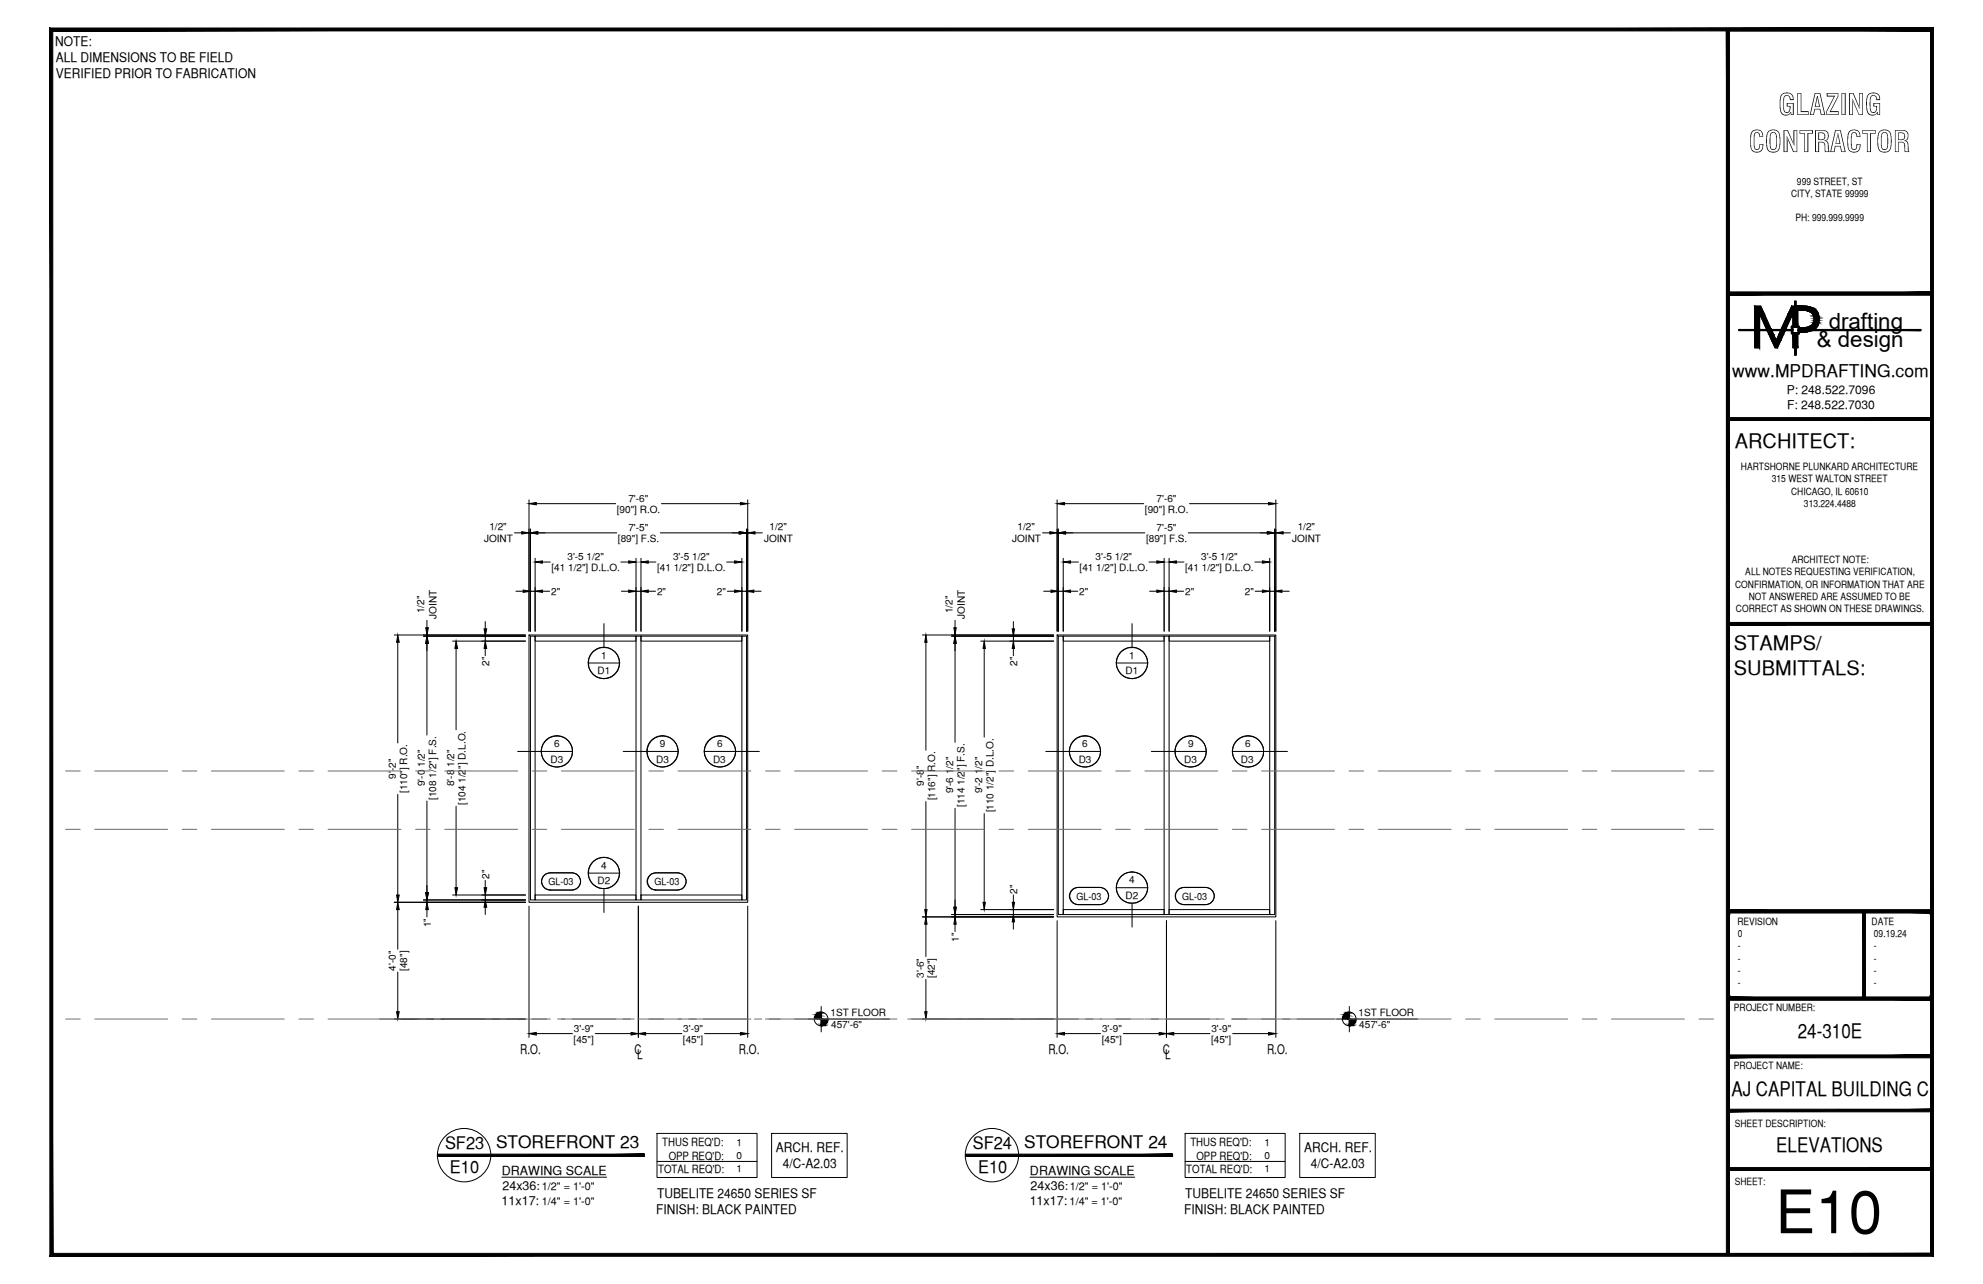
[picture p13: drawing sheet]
<svg xmlns="http://www.w3.org/2000/svg" width="432mm" height="279mm" viewBox="0 0 432 279" stroke-linecap="round" stroke-linejoin="round" font-family="sans-serif">
<defs><g id="words">
<text font-size="13.1" x="386.6" y="268.4">E10</text>
<g font-size="6.3">
<text x="387.2" y="25">GLAZING</text>
<text x="380.8" y="33.1">CONTRACTOR</text>
</g>
<g font-size="4.9">
<text x="398.2" y="71.5">drafting</text>
<text x="395.6" y="75.5">&amp; design</text>
</g>
<g font-size="4.4">
<text x="377.8" y="97.5">ARCHITECT:</text>
<text x="377.6" y="141.5">STAMPS/</text>
<text x="377.6" y="146.9">SUBMITTALS:</text>
<text x="391.5" y="225.8">24-310E</text>
<text x="377" y="238.5">AJ CAPITAL BUILDING C</text>
<text x="386.8" y="250.7">ELEVATIONS</text>
</g>
<g font-size="3.8">
<text x="377.2" y="82">www.MPDRAFTING.com</text>
<text x="96.9" y="250">SF23 STOREFRONT 23</text>
<text x="211.8" y="250">SF24 STOREFRONT 24</text>
<text x="98" y="255.3">E10</text>
<text x="213" y="255.3">E10</text>
</g>
<g font-size="2.9">
<text x="12" y="9.9">NOTE:</text>
<text x="12.1" y="17.1">VERIFIED PRIOR TO FABRICATION</text>
<text x="12.2" y="13.5">ALL DIMENSIONS TO BE FIELD</text>
<text x="113.3" y="229.4">R.O.</text>
<text x="138.2" y="229.4">C</text>
<text x="138.7" y="230.4">L</text>
<text x="160.9" y="229.4">R.O.</text>
<text x="228.3" y="229.4">R.O.</text>
<text x="253.2" y="229.4">C</text>
<text x="253.7" y="230.4">L</text>
<text x="275.9" y="229.4">R.O.</text>
<text x="169" y="250.6">ARCH. REF.</text>
<text x="284" y="250.6">ARCH. REF.</text>
<text x="170.4" y="254.1">4/C-A2.03</text>
<text x="285.4" y="254.1">4/C-A2.03</text>
<text x="143.1" y="260.7">TUBELITE 24650 SERIES SF</text>
<text x="258.1" y="260.7">TUBELITE 24650 SERIES SF</text>
<text x="142.9" y="264.2">FINISH: BLACK PAINTED</text>
<text x="257.9" y="264.2">FINISH: BLACK PAINTED</text>
</g>
<g font-size="2.7">
<text x="109.3" y="255.6">DRAWING SCALE</text>
<text x="224.3" y="255.6">DRAWING SCALE</text>
<text x="109.2" y="262.2">11x17:</text>
<text x="109.4" y="258.9">24x36:</text>
<text x="224.2" y="262.2">11x17:</text>
<text x="224.4" y="258.9">24x36:</text>
</g>
<g font-size="2.6">
<text x="389.1" y="85.8">P: 248.522.7096</text>
<text x="389.1" y="89">F: 248.522.7030</text>
</g>
<g font-size="2.5">
<text x="144.2" y="249.4">THUS REQ'D:</text>
<text x="259.2" y="249.4">THUS REQ'D:</text>
<text x="143.3" y="255.2">TOTAL REQ'D:</text>
<text x="145.6" y="252.3">OPP REQ'D:</text>
<text x="258.3" y="255.2">TOTAL REQ'D:</text>
<text x="260.5" y="252.3">OPP REQ'D:</text>
</g>
<g font-size="2.4">
<text x="118" y="259">1/2&quot; = 1'-0&quot;</text>
<text x="118" y="262.2">1/4&quot; = 1'-0&quot;</text>
<text x="232.9" y="262.2">1/4&quot; = 1'-0&quot;</text>
<text x="233" y="259">1/2&quot; = 1'-0&quot;</text>
</g>
<g font-size="2.2">
<text x="391.3" y="40.2">999 STREET, ST</text>
<text x="390" y="42.9">CITY, STATE 99999</text>
<text x="391" y="48.2">PH: 999.999.9999</text>
<text x="379.1" y="102.3">HARTSHORNE PLUNKARD ARCHITECTURE</text>
<text x="385.8" y="105">315 WEST WALTON STREET</text>
<text x="390" y="107.6">CHICAGO, IL 60610</text>
<text x="134.3" y="111.6">[90&quot;] R.O.</text>
<text x="136.8" y="109.2">7'-6&quot;</text>
<text x="249.3" y="111.6">[90&quot;] R.O.</text>
<text x="251.8" y="109.2">7'-6&quot;</text>
<text x="392.8" y="110.3">313.224.4488</text>
<text x="105.4" y="118">JOINT</text>
<text x="106.6" y="115.4">1/2&quot;</text>
<text x="134.6" y="117.9">[89&quot;] F.S.</text>
<text x="136.8" y="115.5">7'-5&quot;</text>
<text x="166.4" y="118">JOINT</text>
<text x="167.6" y="115.4">1/2&quot;</text>
<text x="220.4" y="118">JOINT</text>
<text x="221.6" y="115.4">1/2&quot;</text>
<text x="249.6" y="117.9">[89&quot;] F.S.</text>
<text x="251.8" y="115.5">7'-5&quot;</text>
<text x="281.4" y="118">JOINT</text>
<text x="282.6" y="115.4">1/2&quot;</text>
<text x="120.1" y="124.3">[41 1/2&quot;] D.L.O.</text>
<text x="123.6" y="121.9">3'-5 1/2&quot;</text>
<text x="143.1" y="124.3">[41 1/2&quot;] D.L.O.</text>
<text x="146.6" y="121.9">3'-5 1/2&quot;</text>
<text x="235.1" y="124.3">[41 1/2&quot;] D.L.O.</text>
<text x="238.6" y="121.9">3'-5 1/2&quot;</text>
<text x="258.1" y="124.3">[41 1/2&quot;] D.L.O.</text>
<text x="261.6" y="121.9">3'-5 1/2&quot;</text>
<text x="380" y="125.2">ALL NOTES REQUESTING VERIFICATION,</text>
<text x="390.1" y="122.6">ARCHITECT NOTE:</text>
<text x="120" y="129.4">2&quot;</text>
<text x="143.1" y="129.4">2&quot;</text>
<text x="156.1" y="129.4">2&quot;</text>
<text x="235" y="129.4">2&quot;</text>
<text x="258.1" y="129.4">2&quot;</text>
<text x="271.1" y="129.4">2&quot;</text>
<text x="377.8" y="127.9">CONFIRMATION, OR INFORMATION THAT ARE</text>
<text x="380.8" y="130.6">NOT ANSWERED ARE ASSUMED TO BE</text>
<text x="92.4" y="133.4" transform="rotate(-90 92.4 133.4)">1/2&quot;</text>
<text x="95.1" y="134.6" transform="rotate(-90 95.1 134.6)">JOINT</text>
<text x="207.4" y="133.4" transform="rotate(-90 207.4 133.4)">1/2&quot;</text>
<text x="210.1" y="134.6" transform="rotate(-90 210.1 134.6)">JOINT</text>
<text x="378" y="133.2">CORRECT AS SHOWN ON THESE DRAWINGS.</text>
<text x="130.9" y="143.3">1</text>
<text x="245.9" y="143.3">1</text>
<text x="106.5" y="144.9" transform="rotate(-90 106.5 144.9)">2&quot;</text>
<text x="130.1" y="146.6">D1</text>
<text x="221.5" y="144.9" transform="rotate(-90 221.5 144.9)">2&quot;</text>
<text x="245.1" y="146.6">D1</text>
<text x="119.9" y="165.9">D3</text>
<text x="120.6" y="162.6">6</text>
<text x="142.9" y="165.9">D3</text>
<text x="143.7" y="162.6">9</text>
<text x="155.3" y="165.9">D3</text>
<text x="156.1" y="162.6">6</text>
<text x="234.9" y="165.9">D3</text>
<text x="235.6" y="162.6">6</text>
<text x="257.9" y="165.9">D3</text>
<text x="258.7" y="162.6">9</text>
<text x="270.2" y="165.9">D3</text>
<text x="271.1" y="162.6">6</text>
<text x="86.2" y="169.4" transform="rotate(-90 86.2 169.4)">9'-2&quot;</text>
<text x="88.6" y="172.6" transform="rotate(-90 88.6 172.6)">[110&quot;] R.O.</text>
<text x="92.5" y="171.1" transform="rotate(-90 92.5 171.1)">9'-0 1/2&quot;</text>
<text x="98.9" y="171.1" transform="rotate(-90 98.9 171.1)">8'-8 1/2&quot;</text>
<text x="201.2" y="171" transform="rotate(-90 201.2 171)">9'-8&quot;</text>
<text x="207.5" y="172.7" transform="rotate(-90 207.5 172.7)">9'-6 1/2&quot;</text>
<text x="213.9" y="172.7" transform="rotate(-90 213.9 172.7)">9'-2 1/2&quot;</text>
<text x="95" y="174.1" transform="rotate(-90 95 174.1)">[108 1/2&quot;] F.S.</text>
<text x="101.3" y="175.2" transform="rotate(-90 101.3 175.2)">[104 1/2&quot;] D.L.O.</text>
<text x="203.6" y="174.2" transform="rotate(-90 203.6 174.2)">[116&quot;] R.O.</text>
<text x="210" y="175.6" transform="rotate(-90 210 175.6)">[114 1/2&quot;] F.S.</text>
<text x="216.3" y="176.8" transform="rotate(-90 216.3 176.8)">[110 1/2&quot;] D.L.O.</text>
<text x="106.5" y="191.3" transform="rotate(-90 106.5 191.3)">2&quot;</text>
<text x="130.9" y="189">4</text>
<text x="119.4" y="192.6">GL-03</text>
<text x="130.1" y="192.3">D2</text>
<text x="142.5" y="192.6">GL-03</text>
<text x="221.5" y="194.4" transform="rotate(-90 221.5 194.4)">2&quot;</text>
<text x="234.4" y="195.8">GL-03</text>
<text x="245.1" y="195.5">D2</text>
<text x="245.9" y="192.2">4</text>
<text x="257.4" y="195.8">GL-03</text>
<text x="93.8" y="201.8" transform="rotate(-90 93.8 201.8)">1&quot;</text>
<text x="378.3" y="201.3">REVISION</text>
<text x="378.4" y="204">0</text>
<text x="407.5" y="201.3">DATE</text>
<text x="408" y="204">09.19.24</text>
<text x="208.8" y="205" transform="rotate(-90 208.8 205)">1&quot;</text>
<text x="378.4" y="206.6">-</text>
<text x="378.4" y="209.2">-</text>
<text x="408" y="206.6">-</text>
<text x="408" y="209.2">-</text>
<text x="86.2" y="211.2" transform="rotate(-90 86.2 211.2)">4'-0&quot;</text>
<text x="88.6" y="211.3" transform="rotate(-90 88.6 211.3)">[48&quot;]</text>
<text x="201.2" y="212.8" transform="rotate(-90 201.2 212.8)">3'-6&quot;</text>
<text x="203.6" y="212.9" transform="rotate(-90 203.6 212.9)">[42&quot;]</text>
<text x="378.4" y="211.9">-</text>
<text x="378.4" y="214.5">-</text>
<text x="408" y="211.9">-</text>
<text x="408" y="214.5">-</text>
<text x="180.8" y="221">1ST FLOOR</text>
<text x="295.8" y="221">1ST FLOOR</text>
<text x="377.6" y="219.9">PROJECT NUMBER:</text>
<text x="124.9" y="226.9">[45&quot;]</text>
<text x="125" y="224.5">3'-9&quot;</text>
<text x="148.7" y="226.9">[45&quot;]</text>
<text x="148.8" y="224.5">3'-9&quot;</text>
<text x="181" y="223.7">457'-6&quot;</text>
<text x="239.9" y="226.9">[45&quot;]</text>
<text x="240" y="224.5">3'-9&quot;</text>
<text x="263.7" y="226.9">[45&quot;]</text>
<text x="263.8" y="224.5">3'-9&quot;</text>
<text x="296" y="223.7">457'-6&quot;</text>
<text x="377.6" y="232.5">PROJECT NAME:</text>
<text x="377.8" y="245.2">SHEET DESCRIPTION:</text>
<text x="160.3" y="249.3">1</text>
<text x="275.3" y="249.3">1</text>
<text x="160.3" y="252.2">0</text>
<text x="160.3" y="255">1</text>
<text x="275.3" y="252.2">0</text>
<text x="275.3" y="255">1</text>
<text x="377.8" y="257.9">SHEET:</text>
</g>
</g></defs>
<!-- layer: COMPONENTS -->
<g fill="none" stroke="#000" stroke-width=".22">
<path d="M115.5 138.4h1v57.4h-1zM116.5 138.4h22v1.1h-22zM138.5 138.4h1.1v57.4h-1.1zM139.6 138.4h21.9v1.1h-21.9zM161.5 138.4h1.1v57.4h-1.1zM230.4 138.4h1.1v60.6h-1.1zM231.5 138.4h22v1.1h-22zM253.5 138.4h1.1v60.6h-1.1zM254.6 138.4h21.9v1.1h-21.9zM276.5 138.4h1.1v60.6h-1.1zM116.5 194.8h22v1h-22zM139.6 194.8h21.9v1h-21.9z"/>
<path d="M231.5 197.9h22v1.1h-22zM254.6 197.9h21.9v1.1h-21.9z"/>
</g>
<!-- layer: SYMBOLS -->
<g fill="none" stroke="#fff" stroke-width=".22">
<path d="M131.5 140.9l.9 .1M246.5 140.9l.9 .1M121.3 160.1l.9 .2M144.3 160.1l.9 .2M156.8 160.1l-.9 .2M236.3 160.1l.9 .2M259.3 160.1l.9 .2M271.8 160.1l-.9 .2M119.4 193.6h5.5l-5.1 .1h4.8M124.6 189.9l-5.2 .1h5.5M131.5 186.6l.9 .1M142.5 193.6h5.4l-5.1 .1h4.8"/>
<path d="M147.6 189.9l-5.1 .1h5.4M234.4 196.8h5.4h-5h4.7M239.5 193.1l-5.1 .1h5.4M246.5 189.7l.9 .2M257.5 196.8h5.4h-5.1h4.8M262.6 193.1l-5.1 .1h5.4"/>
</g>
<g fill="#fff" stroke="#fff" stroke-width=".22">
<path d="M118.9 190.2l.5-.2h5.5zM118.9 190.2h6.6l-.6-.2zM118.4 190.6l.5-.4h6.6zM118.4 190.6h7.6l-.5-.4zM118.4 190.6h7.6l-8 .6zM118 191.2h8.3l-.3-.6zM118 191.2h8.3l-8.4 .6zM117.9 191.8h8.5l-.1-.6zM117.9 191.8h8.5l-8.4 .6zM118 192.4h8.3l.1-.6zM118 192.4h8.3l-7.9 .6zM118.4 193h7.6l.3-.6zM118.4 193h7.6l-7.1 .4zM118.9 193.4h6.6l.5-.4zM118.9 193.4h6.6l-6.1 .2zM119.4 193.6h5.5l.6-.2z"/>
<path d="M141.9 190.2l.6-.2h5.4zM141.9 190.2h6.6l-.6-.2zM141.9 190.2h6.6l-7.1 .4zM141.4 190.6h7.6l-.5-.4zM141.4 190.6h7.6l-7.9 .6zM141.1 191.2h8.2l-.3-.6zM141.1 191.2h8.2l-8.3 .6zM141 191.8h8.4l-.1-.6zM141 191.8h8.4l-8.3 .6zM141.1 192.4h8.2l.1-.6zM141.1 192.4h8.2l-7.9 .6zM141.4 193h7.6l.3-.6zM141.4 193h7.6l-7.1 .4zM141.9 193.4h6.6l.5-.4zM141.9 193.4h6.6l-6 .2zM142.5 193.6h5.4l.6-.2z"/>
<path d="M129.8 147.3l1.7 .4zM129.8 147.3l2.6 .3-.9 .1zM129.1 146.7l.7 .6 2.6 .3zM129.1 146.7l4.1 .6-.8 .3zM128.6 146l.5 .7 4.1 .6zM128.6 146l5.3 .7-.7 .6zM128.2 145.2l.4 .8 5.3 .7zM128.2 145.2l6.3 .8-.6 .7zM128.1 144.3l.1 .9 6.3 .8zM128.1 144.3l6.7 .9-.3 .8zM128.2 143.4l-.1 .9 6.7 .9zM128.2 143.4l6.7 .9-.1 .9zM128.6 142.6l-.4 .8 6.7 .9zM128.6 142.6l6.2 .8 .1 .9zM129.1 141.9l-.5 .7 6.2 .8zM129.1 141.9l5.4 .7 .3 .8zM129.1 141.9l5.4 .7-4.7-1.2zM129.8 141.4l4.1 .5 .6 .7zM129.8 141.4l4.1 .5-3.3-.9zM130.6 141l2.6 .4 .7 .5zM130.6 141l2.6 .4-1.7-.5zM131.5 140.9l.9 .1 .8 .4z"/>
<path d="M129.8 192.9l.8 .4 .9 .1zM129.8 192.9l2.6 .4-.9 .1zM129.1 192.4l.7 .5 2.6 .4zM129.1 192.4l4.1 .5-.8 .4zM128.6 191.7l.5 .7 4.1 .5zM128.6 191.7l5.3 .7-.7 .5zM128.2 190.9l.4 .8 5.3 .7zM128.2 190.9l6.3 .8-.6 .7zM128.1 190l.1 .9 6.3 .8zM128.1 190l6.7 .9-.3 .8zM128.2 189.1l-.1 .9 6.7 .9zM128.2 189.1l6.7 .9-.1 .9zM128.6 188.3l-.4 .8 6.7 .9zM128.6 188.3l6.2 .8 .1 .9zM129.1 187.6l-.5 .7 6.2 .8zM129.1 187.6l5.4 .7 .3 .8zM129.1 187.6l5.4 .7-4.7-1.3zM129.8 187l4.1 .6 .6 .7zM129.8 187l4.1 .6-3.3-.9zM130.6 186.7l2.6 .3 .7 .6zM130.6 186.7l2.6 .3-1.7-.4zM131.5 186.6l1.7 .4z"/>
<path d="M119.6 166.5l1.7 .4zM119.6 166.5l2.6 .3-.9 .1zM118.9 165.9l.7 .6 2.6 .3zM118.9 165.9l4.1 .6-.8 .3zM118.3 165.2l.6 .7 4.1 .6zM118.3 165.2l5.4 .7-.7 .6zM118 164.4l.3 .8 5.4 .7zM118 164.4l6.2 .8-.5 .7zM117.9 163.5l.1 .9 6.2 .8zM117.9 163.5l6.7 .9-.4 .8zM118 162.7l-.1 .8 6.7 .9zM118 162.7l6.7 .8-.1 .9zM118.3 161.9l-.3 .8 6.7 .8zM118.3 161.9l6.3 .8 .1 .8zM118.9 161.2l-.6 .7 6.3 .8zM118.9 161.2l5.3 .7 .4 .8zM118.9 161.2l5.3 .7-4.6-1.3zM119.6 160.6l4.1 .6 .5 .7zM119.6 160.6l4.1 .6-3.3-.9zM120.4 160.3l2.6 .3 .7 .6zM120.4 160.3l2.6 .3-1.7-.5zM121.3 160.1l1.7 .5z"/>
<path d="M142.6 166.5l1.7 .4zM142.6 166.5l2.6 .3-.9 .1zM141.9 165.9l.7 .6 2.6 .3zM141.9 165.9l4.1 .6-.8 .3zM141.4 165.2l.5 .7 4.1 .6zM141.4 165.2l5.3 .7-.7 .6zM141 164.4l.4 .8 5.3 .7zM141 164.4l6.3 .8-.6 .7zM140.9 163.5l.1 .9 6.3 .8zM140.9 163.5l6.7 .9-.3 .8zM141 162.7l-.1 .8 6.7 .9zM141 162.7l6.7 .8-.1 .9zM141.4 161.9l-.4 .8 6.7 .8zM141.4 161.9l6.2 .8 .1 .8zM141.9 161.2l-.5 .7 6.2 .8zM141.9 161.2l5.4 .7 .3 .8zM141.9 161.2l5.4 .7-4.7-1.3zM142.6 160.6l4.1 .6 .6 .7zM142.6 160.6l4.1 .6-3.3-.9zM143.4 160.3l2.6 .3 .7 .6zM143.4 160.3l2.6 .3-1.7-.5zM144.3 160.1l1.7 .5z"/>
<path d="M156.8 166.9l1.7-.4zM155.9 166.8l.9 .1 1.7-.4zM155.9 166.8l3.3-.9-.7 .6zM155.1 166.5l.8 .3 3.3-.9zM155.1 166.5l4.6-1.3-.5 .7zM154.4 165.9l.7 .6 4.6-1.3zM154.4 165.9l5.7-1.5-.4 .8zM153.9 165.2l.5 .7 5.7-1.5zM153.9 165.2l6.3-1.7-.1 .9zM153.5 164.4l.4 .8 6.3-1.7zM153.5 164.4l6.6-1.7 .1 .8zM153.4 163.5l.1 .9 6.6-1.7zM153.4 163.5l6.3-1.6 .4 .8zM153.5 162.7l-.1 .8 6.3-1.6zM153.5 162.7l5.7-1.5 .5 .7zM153.9 161.9l-.4 .8 5.7-1.5zM153.9 161.9l4.6-1.3 .7 .6zM154.4 161.2l-.5 .7 4.6-1.3zM154.4 161.2l3.3-.9 .8 .3zM154.4 161.2l3.3-.9-2.6 .3zM155.1 160.6l1.7-.5 .9 .2zM155.1 160.6l1.7-.5z"/>
<path d="M233.9 193.4l.5-.2h5.4zM233.9 193.4h6.6l-.7-.2zM233.4 193.8l.5-.4h6.6zM233.4 193.8h7.6l-.5-.4zM233.4 193.8h7.6l-8 .6zM233 194.4h8.3l-.3-.6zM233 194.4h8.3l-8.4 .5zM232.9 194.9h8.5l-.1-.5zM232.9 194.9h8.5l-8.4 .7zM233 195.6h8.3l.1-.7zM233 195.6h8.3l-7.9 .6zM233.4 196.2h7.6l.3-.6zM233.4 196.2h7.6l-7.1 .4zM233.9 196.6h6.6l.5-.4zM233.9 196.6h6.6l-6.1 .2zM234.4 196.8h5.4l.7-.2z"/>
<path d="M256.9 193.4l.6-.2h5.4zM256.9 193.4h6.6l-.6-.2zM256.9 193.4h6.6l-7.1 .4zM256.4 193.8h7.6l-.5-.4zM256.4 193.8h7.6l-8 .6zM256 194.4h8.3l-.3-.6zM256 194.4h8.3l-8.3 .5zM256 194.9h8.4l-.1-.5zM256 194.9h8.4l-8.4 .7zM256 195.6h8.3l.1-.7zM256 195.6h8.3l-8 .6zM256.3 196.2h7.7l.3-.6zM256.3 196.2h7.7l-7.1 .4zM256.9 196.6h6.6l.5-.4zM256.9 196.6h6.6l-6 .2zM257.5 196.8h5.4l.6-.2z"/>
<path d="M244.8 147.3l1.7 .4zM244.8 147.3l2.6 .3-.9 .1zM244.1 146.7l.7 .6 2.6 .3zM244.1 146.7l4.1 .6-.8 .3zM243.6 146l.5 .7 4.1 .6zM243.6 146l5.3 .7-.7 .6zM243.2 145.2l.4 .8 5.3 .7zM243.2 145.2l6.2 .8-.5 .7zM243.1 144.3l.1 .9 6.2 .8zM243.1 144.3l6.7 .9-.4 .8zM243.2 143.4l-.1 .9 6.7 .9zM243.2 143.4l6.7 .9-.1 .9zM243.6 142.6l-.4 .8 6.7 .9zM243.6 142.6l6.2 .8 .1 .9zM244.1 141.9l-.5 .7 6.2 .8zM244.1 141.9l5.3 .7 .4 .8zM244.1 141.9l5.3 .7-4.6-1.2zM244.8 141.4l4.1 .5 .5 .7zM244.8 141.4l4.1 .5-3.3-.9zM245.6 141l2.6 .4 .7 .5zM245.6 141l2.6 .4-1.7-.5zM246.5 140.9l.9 .1 .8 .4z"/>
<path d="M244.8 196.1l.8 .4h.9zM244.8 196.1l2.6 .4h-.9zM244.1 195.6l.7 .5 2.6 .4zM244.1 195.6l4.1 .5-.8 .4zM243.6 194.9l.5 .7 4.1 .5zM243.6 194.9l5.3 .7-.7 .5zM243.2 194.1l.4 .8 5.3 .7zM243.2 194.1l6.2 .8-.5 .7zM243.1 193.2l.1 .9 6.2 .8zM243.1 193.2l6.7 .9-.4 .8zM243.2 192.3l-.1 .9 6.7 .9zM243.2 192.3l6.7 .9-.1 .9zM243.6 191.5l-.4 .8 6.7 .9zM243.6 191.5l6.2 .8 .1 .9zM244.1 190.8l-.5 .7 6.2 .8zM244.1 190.8l5.3 .7 .4 .8zM244.1 190.8l5.3 .7-4.6-1.3zM244.8 190.2l4.1 .6 .5 .7zM244.8 190.2l4.1 .6-3.3-.9zM245.6 189.9l2.6 .3 .7 .6zM245.6 189.9l2.6 .3-1.7-.5zM246.5 189.7l1.7 .5z"/>
<path d="M234.6 166.5l1.7 .4zM234.6 166.5l2.6 .3-.9 .1zM233.9 165.9l.7 .6 2.6 .3zM233.9 165.9l4 .6-.7 .3zM233.3 165.2l.6 .7 4 .6zM233.3 165.2l5.4 .7-.8 .6zM233 164.4l.3 .8 5.4 .7zM233 164.4l6.2 .8-.5 .7zM232.9 163.5l.1 .9 6.2 .8zM232.9 163.5l6.6 .9-.3 .8zM233 162.7l-.1 .8 6.6 .9zM233 162.7l6.6 .8-.1 .9zM233.3 161.9l-.3 .8 6.6 .8zM233.3 161.9l6.2 .8 .1 .8zM233.9 161.2l-.6 .7 6.2 .8zM233.9 161.2l5.3 .7 .3 .8zM233.9 161.2l5.3 .7-4.6-1.3zM234.6 160.6l4.1 .6 .5 .7zM234.6 160.6l4.1 .6-3.3-.9zM235.4 160.3l2.5 .3 .8 .6zM235.4 160.3l2.5 .3-1.6-.5zM236.3 160.1l1.6 .5z"/>
<path d="M257.6 166.5l1.7 .4zM257.6 166.5l2.6 .3-.9 .1zM256.9 165.9l.7 .6 2.6 .3zM256.9 165.9l4.1 .6-.8 .3zM256.3 165.2l.6 .7 4.1 .6zM256.3 165.2l5.4 .7-.7 .6zM256 164.4l.3 .8 5.4 .7zM256 164.4l6.3 .8-.6 .7zM255.9 163.5l.1 .9 6.3 .8zM255.9 163.5l6.7 .9-.3 .8zM256 162.7l-.1 .8 6.7 .9zM256 162.7l6.7 .8-.1 .9zM256.3 161.9l-.3 .8 6.7 .8zM256.3 161.9l6.3 .8 .1 .8zM256.9 161.2l-.6 .7 6.3 .8zM256.9 161.2l5.4 .7 .3 .8zM256.9 161.2l5.4 .7-4.7-1.3zM257.6 160.6l4.1 .6 .6 .7zM257.6 160.6l4.1 .6-3.3-.9zM258.4 160.3l2.6 .3 .7 .6zM258.4 160.3l2.6 .3-1.7-.5zM259.3 160.1l1.7 .5z"/>
<path d="M271.8 166.9l1.7-.4zM270.9 166.8l.9 .1 1.7-.4zM270.9 166.8l3.3-.9-.7 .6zM270.1 166.5l.8 .3 3.3-.9zM270.1 166.5l4.6-1.3-.5 .7zM269.4 165.9l.7 .6 4.6-1.3zM269.4 165.9l5.7-1.5-.4 .8zM268.8 165.2l.6 .7 5.7-1.5zM268.8 165.2l6.3-1.7v.9zM268.5 164.4l.3 .8 6.3-1.7zM268.5 164.4l6.6-1.7v.8zM268.4 163.5l.1 .9 6.6-1.7zM268.4 163.5l6.3-1.6 .4 .8zM268.5 162.7l-.1 .8 6.3-1.6zM268.5 162.7l5.7-1.5 .5 .7zM268.8 161.9l-.3 .8 5.7-1.5zM268.8 161.9l4.7-1.3 .7 .6zM269.4 161.2l-.6 .7 4.7-1.3zM269.4 161.2l3.3-.9 .8 .3zM269.4 161.2l3.3-.9-2.6 .3zM270.1 160.6l1.7-.5 .9 .2zM270.1 160.6l1.7-.5z"/>
</g>
<g fill="none" stroke="#000" stroke-width=".22">
<path d="M131.5 135.7v5.2M246.5 135.7v5.2M128.1 144.3h6.8M243.1 144.3h6.8M112.7 163.5h12M135.7 163.5h12M153.4 163.5h12M227.7 163.5h11.9M250.7 163.5h12M268.4 163.5h12M118.4 190.6l.5-.4 .9-.3h4.8a1.87 1.87 0 0 1 1.8 1.9 1.87 1.87 0 0 1-1.8 1.9h-4.8a1.87 1.87 0 0 1-1.7-1.1 1.87 1.87 0 0 1 .3-2zM119.8 193.7h4.8"/>
<path d="M124.6 189.9a1.87 1.87 0 0 1 1.8 1.9 1.87 1.87 0 0 1-1.8 1.9M124.6 189.9h-4.8a1.87 1.87 0 0 0-1.9 1.9 1.87 1.87 0 0 0 1.9 1.9M128.1 190h6.8M131.5 193.4v5.2M141.4 190.6l.5-.4 .9-.3h4.8a1.87 1.87 0 0 1 1.8 1.9 1.87 1.87 0 0 1-1.8 1.9h-4.8a1.87 1.87 0 0 1-1.6-1.1 1.87 1.87 0 0 1 .2-2zM142.8 193.7h4.8M147.5 189.9a1.87 1.87 0 0 1 1.9 1.9 1.87 1.87 0 0 1-1.9 1.9M147.6 189.9h-4.8a1.87 1.87 0 0 0-1.9 1.9 1.87 1.87 0 0 0 1.9 1.9M233.4 193.8l.5-.4 .9-.3h4.7a1.87 1.87 0 0 1 1.9 1.9 1.87 1.87 0 0 1-1.9 1.8h-4.7a1.87 1.87 0 0 1-1.7-1 1.87 1.87 0 0 1 .3-2zM234.8 196.8h4.7M239.5 193.1a1.87 1.87 0 0 1 1.9 1.9 1.87 1.87 0 0 1-1.9 1.8M239.5 193.1h-4.8a1.87 1.87 0 0 0-1.8 1.9 1.87 1.87 0 0 0 1.8 1.8"/>
<path d="M243.1 193.2h6.8M246.5 196.5v5.2M256.4 193.8l.5-.4 .9-.3h4.8a1.87 1.87 0 0 1 1.8 1.9 1.87 1.87 0 0 1-1.8 1.8h-4.8a1.84 1.84 0 0 1-1.7-1 1.84 1.84 0 0 1 .3-2zM257.8 193.1a1.87 1.87 0 0 0-1.9 1.9 1.87 1.87 0 0 0 1.9 1.8M257.8 193.1h4.7a1.87 1.87 0 0 1 1.9 1.9 1.87 1.87 0 0 1-1.9 1.8h-4.7M178.8 219v5.5M293.8 219v5.5M176.1 221.7h17.6M291.1 221.7h17.6M143.1 246.6h21.7v9.6h-21.7zM143.1 252.7h21.7M258.1 246.6h21.7v9.6h-21.7z"/>
<path d="M258.1 252.7h21.7"/>
<circle cx="131.5" cy="144.2" r="3.4"/>
<circle cx="131.5" cy="144.3" r="3.4"/>
<circle cx="246.5" cy="144.2" r="3.4"/>
<circle cx="246.5" cy="144.3" r="3.4"/>
<circle cx="121.3" cy="163.5" r="3.4"/>
<circle cx="144.2" cy="163.5" r="3.4"/>
<circle cx="144.3" cy="163.5" r="3.4"/>
<circle cx="156.7" cy="163.5" r="3.4"/>
<circle cx="156.8" cy="163.5" r="3.4"/>
<circle cx="236.3" cy="163.5" r="3.4"/>
<circle cx="259.2" cy="163.5" r="3.4"/>
<circle cx="259.3" cy="163.5" r="3.4"/>
<circle cx="271.7" cy="163.5" r="3.4"/>
<circle cx="131.5" cy="190" r="3.4"/>
<circle cx="246.5" cy="193.1" r="3.4"/>
<circle cx="178.8" cy="221.7" r="1.49"/>
<circle cx="293.8" cy="221.7" r="1.49"/>
<circle cx="101.1" cy="251.4" r="5.8"/>
<circle cx="216" cy="251.4" r="5.8"/>
</g>
<!-- layer: ROUGH OPENING -->
<path d="M115.2 138.2h47.6v58.1h-47.6zM230.2 138.2h47.6v61.3h-47.6z" fill="none" stroke="#000" stroke-width=".22"/>
<!-- layer: DIM -->
<g fill="none" stroke="#000" stroke-width=".22">
<path d="M112 116h1.6M115.2 108.8v28.6M115.2 116h.3M115.5 115.1v22.3M116.8 109.6h17.2M117.1 116h17.2M143.8 116h17.2M144 109.6h17.2M162.6 115.1v22.3M162.6 116h.2M162.8 108.8v28.6M164.4 116h1.6"/>
<path d="M227 116h1.6M230.2 116h.2M230.2 108.8v28.6M230.4 115.1v22.3M231.8 109.6h17.2M232 116h17.3M258.8 116h17.2M259 109.6h17.2M277.6 116h.2M277.6 115.1v22.3M277.8 108.8v28.6M279.4 116h1.6"/>
<path d="M85.9 138.2h28.5M86.6 139.8v21.9M92.2 138.4h22.2M93 135v1.6M93 138.2v.2M98.6 139.5h15.8M105.7 135.3v1.5M105.7 138.4v1.1M112.3 128.7h1.6M115.5 128.7h1M116.5 121.5v15.9M118.1 128.7h1.6"/>
<path d="M118.1 122.3h1.7M135.2 122.3h1.7M135.3 128.7h1.6M138.5 128.7h1.1M138.5 121.5v15.9M139.6 121.5v15.9M141.2 128.7h1.5M141.2 122.3h1.6M158.2 122.3h1.8M158.4 128.7h1.6M161.5 121.5v15.9M161.5 128.7h1.1"/>
<path d="M164.1 128.7h1.6M200.9 138.2h28.5M201.6 139.8v23.5M207.2 138.4h22.2M208 135v1.6M208 138.2v.2M213.6 139.5h15.8M220.7 135.3v1.5M220.7 138.4v1.1M227.3 128.7h1.6M230.4 128.7h1.1M231.5 121.5v15.9"/>
<path d="M233.1 128.7h1.6M233.1 122.3h1.7M250.2 122.3h1.7M250.3 128.7h1.6M253.5 128.7h1.1M253.5 121.5v15.9M254.6 121.5v15.9M256.2 128.7h1.5M256.2 122.3h1.6M273.2 122.3h1.7M273.3 128.7h1.6M276.5 128.7h1.1"/>
<path d="M276.5 121.5v15.9M279.1 128.7h1.6M93 140v20M99.3 141.1v17.7M105.7 141.1v1.6M208 140v21.5M214.3 141.1v19.3M220.7 141.1v1.6M86.6 172.8v22M93 174.3v19.9M99.3 175.5v17.7M201.6 174.4v23.5"/>
<path d="M208 175.9v21.5M214.3 177v19.3M85.9 196.3h28.5M86.6 197.9v8.7M92.2 195.8h22.2M93 195.8v.5M93 197.9v1.6M98.6 194.8h15.8M105.7 191.6v1.6M105.7 194.8v1M105.7 197.4v1.6M115.2 197.2v28.5"/>
<path d="M139 197.2v28.5M162.8 197.2v28.5M200.9 199.5h28.5M207.2 199h22.2M208 199v.5M213.6 197.9h15.8M220.7 194.8v1.5M220.7 197.9v1.1M86.6 211.5v8.7M201.6 201.1v7.1M201.6 213.1v7.1M208 201.1v1.6"/>
<path d="M220.7 200.6v1.6M230.2 200.3v25.4M254 200.3v25.4M277.8 200.3v25.4M85.9 221.7h28.5M116.8 224.9h7.9M129.6 224.9h7.8M140.6 224.9h7.9M153.4 224.9h7.8M200.9 221.7h28.5M231.8 224.9h7.8M244.6 224.9h7.8"/>
<path d="M255.6 224.9h7.9M268.4 224.9h7.8"/>
</g>
<g fill="#000" stroke="#000" stroke-width=".22">
<path d="M113.6 115.7l1.6 .3-1.6 .2zM115.2 109.6l1.6-.3v.6zM115.5 116l1.6-.3v.5zM161 115.7l1.6 .3-1.6 .2zM161.2 109.3l1.6 .3-1.6 .3zM162.8 116l1.6-.3v.5zM228.6 115.7l1.6 .3-1.6 .2zM230.2 109.6l1.6-.3v.6zM230.4 116l1.6-.3v.5zM276 115.7l1.6 .3-1.6 .2zM276.2 109.3l1.6 .3-1.6 .3zM277.8 116l1.6-.3v.5z"/>
<path d="M86.6 138.2l.3 1.6h-.5zM92.7 136.6h.6l-.3 1.6zM105.4 136.8h.6l-.3 1.6zM113.9 128.4l1.6 .3-1.6 .2zM116.5 128.7l1.6-.3v.5zM116.5 122.3l1.6-.3v.6zM136.9 122l1.6 .3-1.6 .3zM136.9 128.4l1.6 .3-1.6 .2zM139.6 122.3l1.6-.3v.6zM139.6 128.7l1.6-.3v.5zM160 128.4l1.5 .3-1.5 .2zM160 122l1.5 .3-1.5 .3z"/>
<path d="M162.6 128.7l1.5-.3v.5zM201.6 138.2l.3 1.6h-.5zM207.7 136.6h.5l-.2 1.6zM220.4 136.8h.5l-.2 1.6zM228.9 128.4l1.5 .3-1.5 .2zM231.5 128.7l1.6-.3v.5zM231.5 122.3l1.6-.3v.6zM251.9 122l1.6 .3-1.6 .3zM251.9 128.4l1.6 .3-1.6 .2zM254.6 122.3l1.6-.3v.6zM254.6 128.7l1.6-.3v.5zM274.9 128.4l1.6 .3-1.6 .2z"/>
<path d="M274.9 122l1.6 .3-1.6 .3zM277.6 128.7l1.5-.3v.5zM93 138.4l.3 1.6h-.6zM99.3 139.5l.3 1.6h-.5zM105.7 139.5l.3 1.6h-.6zM208 138.4l.2 1.6h-.5zM214.3 139.5l.3 1.6h-.5zM220.7 139.5l.2 1.6h-.5zM86.4 194.8h.5l-.3 1.5zM86.6 196.3l.3 1.6h-.5zM92.7 194.2h.6l-.3 1.6zM93 196.3l.3 1.6h-.6z"/>
<path d="M99.1 193.2h.5l-.3 1.6zM105.7 195.8l.3 1.6h-.6zM105.4 193.2h.6l-.3 1.6zM201.4 197.9h.5l-.3 1.6zM207.7 197.4h.5l-.2 1.6zM214.1 196.3h.5l-.3 1.6zM220.4 196.3h.5l-.2 1.6zM201.6 199.5l.3 1.6h-.5zM208 199.5l.2 1.6h-.5zM220.7 199l.2 1.6h-.5zM86.4 220.2h.5l-.3 1.5zM115.2 224.9l1.6-.2v.5z"/>
<path d="M137.4 224.7l1.6 .2-1.6 .3zM139 224.9l1.6-.2v.5zM161.2 224.7l1.6 .2-1.6 .3zM201.4 220.2h.5l-.3 1.5zM230.2 224.9l1.6-.2v.5zM252.4 224.7l1.6 .2-1.6 .3zM254 224.9l1.6-.2v.5zM276.2 224.7l1.6 .2-1.6 .3z"/>
</g>
<!-- layer: GRID LINES -->
<g fill="none" stroke="#6c6c6c" stroke-width=".22">
<path d="M82.7 221.7h8.5M92.8 221.7h1.6M96 221.7h9.5M107.1 221.7h1.6M110.3 221.7h9.5M121.4 221.7h1.6M124.6 221.7h9.5M135.7 221.7h1.6M138.9 221.7h9.5M150 221.7h1.6M153.2 221.7h9.5M164.3 221.7h1.6"/>
<path d="M167.4 221.7h8.7M197.7 221.7h8.5M207.8 221.7h1.6M211 221.7h9.5M222.1 221.7h1.6M225.3 221.7h9.5M236.4 221.7h1.6M239.6 221.7h9.5M250.7 221.7h1.6M253.9 221.7h9.5M265 221.7h1.6M268.2 221.7h9.5"/>
<path d="M279.3 221.7h1.6M282.4 221.7h8.7"/>
</g>
<!-- layer: SYMBOLS -->
<g fill="#000" stroke="#000" stroke-width=".22">
<path d="M178.6 220.3h.2zM178.8 223.1h.5zM293.6 220.3h.2zM293.8 223.1h.5z"/>
<path d="M178.6 220.3h.2zM178.3 220.3h.5z"/>
<path d="M178.3 220.3l.5 .2v-.2zM178.1 220.5l.2-.2 .5 .2z"/>
<path d="M178.1 220.5l.7 .1v-.1zM177.9 220.6l.2-.1 .7 .1z"/>
<path d="M177.9 220.6l.9 .2v-.2zM177.9 220.6l.9 .2h-1.1z"/>
<path d="M177.7 220.8l1.1 .2v-.2zM177.7 220.8l1.1 .2h-1.3z"/>
<path d="M177.5 221l1.3 .2v-.2zM177.5 221l1.3 .2h-1.4z"/>
<path d="M177.4 221.2l1.4 .3v-.3zM177.4 221.2l1.4 .3h-1.4z"/>
<path d="M177.4 221.5l1.4 .2v-.2zM177.4 221.5l1.4 .2h-1.4z"/>
<path d="M178.8 223.1l.3 .1zM178.8 223.2h.3z"/>
<path d="M178.8 223.1h.8zM178.8 223.1h.5z"/>
<path d="M178.8 222.9l.8 .2 .2-.2zM178.8 222.9l.8 .2h-.8z"/>
<path d="M178.8 222.7l1 .2 .2-.2zM178.8 222.7l1 .2h-1z"/>
<path d="M178.8 222.5l1.2 .2 .1-.2zM178.8 222.5l1.2 .2h-1.2z"/>
<path d="M178.8 222.2l1.3 .3 .1-.3zM178.8 222.2l1.3 .3h-1.3z"/>
<path d="M178.8 222l1.4 .2 .1-.2zM178.8 222l1.4 .2h-1.4z"/>
<path d="M178.8 221.7l1.5 .3v-.3zM178.8 221.7l1.5 .3h-1.5z"/>
<path d="M293.6 220.3h.2zM293.3 220.3h.5z"/>
<path d="M293.3 220.3l.5 .2v-.2zM293.1 220.5l.2-.2 .5 .2z"/>
<path d="M293.1 220.5l.7 .1v-.1zM292.9 220.6l.2-.1 .7 .1z"/>
<path d="M292.9 220.6l.9 .2v-.2zM292.9 220.6l.9 .2h-1.1z"/>
<path d="M292.7 220.8l1.1 .2v-.2zM292.7 220.8l1.1 .2h-1.3z"/>
<path d="M292.5 221l1.3 .2v-.2zM292.5 221l1.3 .2h-1.4z"/>
<path d="M292.4 221.2l1.4 .3v-.3zM292.4 221.2l1.4 .3h-1.4z"/>
<path d="M292.4 221.5l1.4 .2v-.2zM292.4 221.5l1.4 .2h-1.4z"/>
<path d="M293.8 223.1l.3 .1zM293.8 223.2h.3z"/>
<path d="M293.8 223.1h.8zM293.8 223.1h.5z"/>
<path d="M293.8 222.9l.8 .2 .2-.2zM293.8 222.9l.8 .2h-.8z"/>
<path d="M293.8 222.7l1 .2 .2-.2zM293.8 222.7l1 .2h-1z"/>
<path d="M293.8 222.5l1.2 .2 .1-.2zM293.8 222.5l1.2 .2h-1.2z"/>
<path d="M293.8 222.2l1.3 .3 .1-.3zM293.8 222.2l1.3 .3h-1.3z"/>
<path d="M293.8 222l1.4 .2 .1-.2zM293.8 222l1.4 .2h-1.4z"/>
<path d="M293.8 221.7l1.5 .3v-.3zM293.8 221.7l1.5 .3h-1.5z"/>
<path d="M95.2 251.1v.6l45.1-.6zM95.2 251.7l45.1-.6v.6z"/>
<path d="M210.2 251.1v.6l45.1-.6zM210.2 251.7l45.1-.6v.6z"/>
</g>
<!-- layer: MEDIUM_2 -->
<path d="M109.3 256.2h22.8M224.3 256.2h22.8" fill="none" stroke="#000" stroke-width=".22"/>
<!-- layer: NOTES -->
<path d="M168 246.6h16.5v9.6h-16.5zM283 246.6h16.5v9.6h-16.5z" fill="none" stroke="#000" stroke-width=".22"/>
<!-- layer: SURROUNDING CONDITIONS -->
<g fill="none" stroke="#6c6c6c" stroke-width=".22">
<path d="M14.3 167.8h3.2M20.6 167.8h15.9M39.7 167.8h3.2M46 167.8h15.9M65.1 167.8h3.2M71.4 167.8h15.9M90.5 167.8h3.2M96.8 167.8h15.9M115.9 167.8h3.2M122.2 167.8h15.9M141.3 167.8h3.2M147.6 167.8h15.9"/>
<path d="M166.7 167.8h3.2M173 167.8h15.9M192.1 167.8h3.2M198.5 167.8h15.9M217.6 167.8h3.1M223.9 167.8h15.9M243 167.8h3.1M249.3 167.8h15.9M268.4 167.8h3.1M274.7 167.8h15.9M293.8 167.8h3.1M300.1 167.8h15.9"/>
<path d="M319.2 167.8h3.1M325.5 167.8h15.9M344.6 167.8h3.1M350.9 167.8h15.9M370 167.8h3.1M14.3 180.5h3.2M20.6 180.5h15.9M39.7 180.5h3.2M46 180.5h15.9M65.1 180.5h3.2M71.4 180.5h15.9M90.5 180.5h3.2"/>
<path d="M96.8 180.5h15.9M115.9 180.5h3.2M122.2 180.5h15.9M141.3 180.5h3.2M147.6 180.5h15.9M166.7 180.5h3.2M173 180.5h15.9M192.1 180.5h3.2M198.5 180.5h15.9M217.6 180.5h3.1M223.9 180.5h15.9M243 180.5h3.1"/>
<path d="M249.3 180.5h15.9M268.4 180.5h3.1M274.7 180.5h15.9M293.8 180.5h3.1M300.1 180.5h15.9M319.2 180.5h3.1M325.5 180.5h15.9M344.6 180.5h3.1M350.9 180.5h15.9M370 180.5h3.1M14.3 221.7h3.2M20.6 221.7h15.9"/>
<path d="M39.7 221.7h3.2M46 221.7h15.9M65.1 221.7h3.2M71.4 221.7h15.9M90.5 221.7h3.2M96.8 221.7h15.9M115.9 221.7h3.2M122.2 221.7h15.9M141.3 221.7h3.2M147.6 221.7h15.9M166.7 221.7h3.2M173 221.7h15.9"/>
<path d="M192.1 221.7h3.2M198.5 221.7h15.9M217.6 221.7h3.1M223.9 221.7h15.9M243 221.7h3.1M249.3 221.7h15.9M268.4 221.7h3.1M274.7 221.7h15.9M293.8 221.7h3.1M300.1 221.7h15.9M319.2 221.7h3.1M325.5 221.7h15.9"/>
<path d="M344.6 221.7h3.1M350.9 221.7h15.9M370 221.7h3.1"/>
</g>
<!-- layer: TITLE BLOCK -->
<g fill="#000" stroke="#000" stroke-width=".22">
<path d="M393.1 71.3h2.4zM394.3 68h1.6z"/>
<path d="M376.3 6.5v.2h44.1zM376.3 6.5h44.3l-.2 .2z"/>
<path d="M375.9 6.4l.7 266.6v-266.6zM375.9 6.4l.7 266.6h-.7z"/>
<path d="M420.6 6.5l-.2 .2 .2 234.9zM420.4 6.7l.2 234.9h-.2z"/>
<path d="M421 6.1l-.6 .6 .6 266.7zM420.4 6.7l.6 266.7-.6-.7zM10.9 273.4h410.1l-.6-.7zM10.9 273.4l.6-.7h408.9zM10.9 6.1v267.3l.6-.7zM10.9 6.1l.6 .6v266zM10.9 6.1l.6 .6 409.5-.6zM11.5 6.7l409.5-.6-.6 .6z"/>
<path d="M382.1 68.3h1.1zM382.1 68.3h1.1z"/>
<path d="M382.1 68.3l1.1 3.3v-3.3zM382.1 68.3l1.1 3.3h-1.1z"/>
<path d="M382.1 72.1l1.1 3.6v-3.6zM382.1 72.1l1.1 3.6h-1.1z"/>
<path d="M382.1 66.6l2.1 1.7-.8-1.7zM382.1 66.6l2.1 1.7h-2.1z"/>
<path d="M383.2 68.3h1zM383.2 68.3h1z"/>
<path d="M383.2 68.3l2.4 3.3-1.4-3.3zM383.2 68.3l2.4 3.3h-1z"/>
<path d="M384.9 72.1l1.3 .7-.3-.7zM384.9 72.1l1.3 .7h-1z"/>
<path d="M385.2 72.8l1.6 1.2-.6-1.2zM385.2 72.8l1.6 1.2h-1z"/>
<path d="M385.8 74l1.2 1.7 .8-1.7zM385.8 74l1.2 1.7h-.5z"/>
<path d="M387.3 72.8l.5 1.2 .6-1.2zM387.3 72.8l.5 1.2h-1z"/>
<path d="M387.7 72.1l.7 .7 .3-.7zM387.7 72.1l.7 .7h-1.1z"/>
<path d="M389.4 68.3l-.5 3.3 1.5-3.3zM389.4 68.3l-.5 3.3h-1z"/>
<path d="M390.1 71.2l.3 .5v-.5zM390.1 71.2l.3 .5h-.3z"/>
<path d="M378.7 71.7l11.7 .2v-.2zM378.7 71.7l11.7 .2h-11.7z"/>
<path d="M390.1 71.9l.3 .5v-.5zM390.1 71.9l.3 .5h-.3z"/>
<path d="M390.1 66.6l.6 1.7v-1.7zM390.1 66.6l.6 1.7h-1.3z"/>
<path d="M390.4 68.3l.3 2.6v-2.6zM390.4 68.3l.3 2.6h-.3z"/>
<path d="M390.4 72.8l.3 2.9v-2.9zM390.4 72.8l.3 2.9h-.3z"/>
<path d="M390.8 65.5l.3 5.5v-5.5zM390.8 65.5l.3 5.5h-.3z"/>
<path d="M390.8 72.6l.3 4.7v-4.7zM390.8 72.6l.3 4.7h-.3z"/>
<path d="M391.2 67.6l.3 3.3v-3.3zM391.2 67.6l.3 3.3h-.3z"/>
<path d="M391.2 72.8l.3 2.9v-2.9zM391.2 72.8l.3 2.9h-.3z"/>
<path d="M390.1 71l1.7 .2v-.2zM390.1 71l1.7 .2h-1.7z"/>
<path d="M391.5 71.2l.3 .5v-.5zM391.5 71.2l.3 .5h-.3z"/>
<path d="M391.5 71.9l.3 .5v-.5zM391.5 71.9l.3 .5h-.3z"/>
<path d="M390.1 72.4l1.7 .2v-.2zM390.1 72.4l1.7 .2h-1.7z"/>
<path d="M391.2 66.6l2.4 .1zM391.2 66.6l2.4 .1z"/>
<path d="M391.2 66.7l3.1 .2-.7-.2zM391.2 66.7l3.1 .2h-3.1z"/>
<path d="M391.9 72.2h1.7zM391.9 72.2l1.2 .1z"/>
<path d="M391.9 72.1l1.7 .1 .6-.1zM391.9 72.1l1.7 .1h-1.7z"/>
<path d="M391.2 66.9l3.8 .2-.7-.2zM391.2 66.9l3.8 .2h-3.8z"/>
<path d="M391.2 67.1l4.2 .3-.4-.3zM391.2 67.1l4.2 .3h-4.2z"/>
<path d="M391.2 67.4l4.3 .2-.1-.2zM391.2 67.4l4.3 .2h-4.3z"/>
<path d="M392.9 67.6h2.6zM392.9 67.6h2.6z"/>
<path d="M393.3 67.6l2.3 .1-.1-.1zM393.3 67.6l2.3 .1zM393.6 67.7h2zM393.6 67.7h2z"/>
<path d="M393.4 71.2l2.1 .1zM393.1 71.3h2.4zM393.1 71.3h2.4z"/>
<path d="M391.9 71.3l3.3 .3 .3-.3zM391.9 71.3l3.3 .3h-3.3z"/>
<path d="M393.6 67.7l2.1 .1-.1-.1zM393.6 67.7l2.1 .1z"/>
<path d="M393.8 71.2h1.8zM393.4 71.2h2.1z"/>
<path d="M394 67.8l1.9 .2-.2-.2zM394 67.8l1.9 .2h-1.6zM394.3 68h1.6z"/>
<path d="M394.1 71.1l1.5 .1 .1-.1zM393.8 71.2l.3-.1 1.5 .1z"/>
<path d="M394.2 70.9l1.5 .2 .1-.2zM394.2 70.9l1.5 .2h-1.6z"/>
<path d="M394.4 68l1.5 .2v-.2zM394.4 68l1.5 .2h-1.3z"/>
<path d="M394.4 70.9h1.5zM394.2 70.9h1.6z"/>
<path d="M394.6 68.2l1.4 .1-.1-.1zM394.6 68.2l1.4 .1h-1.3z"/>
<path d="M394.6 70.7l1.3 .2v-.2zM394.6 70.7l1.3 .2h-1.5z"/>
<path d="M394.7 68.3l1.3 .2v-.2zM394.7 68.3l1.3 .2h-1.2z"/>
<path d="M394.8 68.5l1.2 .2v-.2zM394.8 68.5l1.2 .2h-1.1zM394.9 68.7h1.1zM394.9 68.7h1.1z"/>
<path d="M394.8 70.4l1.2 .1v-.1zM394.8 70.4l1.2 .1h-1.3z"/>
<path d="M394.7 70.5l1.2 .2 .1-.2zM394.7 70.5l1.2 .2h-1.3z"/>
<path d="M394.9 68.7l1.2 .3-.1-.3zM394.9 68.7l1.2 .3h-1.1z"/>
<path d="M394.9 70.2l1.1 .2v-.2zM394.9 70.2l1.1 .2h-1.2z"/>
<path d="M395 69l1.1 .2v-.2zM395 69l1.1 .2h-1.1z"/>
<path d="M395 69.2l1.1 .2v-.2zM395 69.2l1.1 .2h-1.1z"/>
<path d="M395 69.4l1.1 .3v-.3zM395 69.4l1.1 .3h-1.1z"/>
<path d="M395 69.7l1.1 .1v-.1zM395 69.7l1.1 .1h-1.1z"/>
<path d="M395 69.8l1 .4 .1-.4zM395 69.8l1 .4h-1.1zM394.9 70.2h1.1zM394.9 70.2h1.1z"/>
<path d="M391.5 71.7l26.8 .2v-.2zM391.5 71.7l26.8 .2h-26.8z"/>
<path d="M376.3 64.2h44.3v-.6zM376.3 63.6h44.3l-44.3 .6z"/>
<path d="M376.3 64.2h44.3v-.6zM376.3 63.6h44.3l-44.3 .6z"/>
<path d="M376.3 91.5h44.3v-.6zM376.3 90.9h44.3l-44.3 .6z"/>
<path d="M376.3 136.1h44.3v-.7zM376.3 135.4h44.3l-44.3 .7z"/>
<path d="M405.6 198.3l.6 19v-19zM405.6 198.3l.6 19h-.6z"/>
<path d="M420.4 198.6v18.4l.2-18.6zM420.6 198.4v18.8l-.2-.2z"/>
<path d="M420.4 198.6v18.4l.2-18.6zM420.6 198.4v18.8l-.2-.2z"/>
<path d="M420.6 198l-.2 .6 .2-.2zM376.3 198h44.3l-.2 .6zM376.3 198l.3 .6h43.8zM376.3 198l.3 .6-.3-.2z"/>
<path d="M420.6 198l-.2 .6 .2-.2zM376.3 198h44.3l-.2 .6zM376.3 198l.3 .6h43.8zM376.3 198l.3 .6-.3-.2z"/>
<path d="M376.6 217l-.3 .2v.4zM376.6 217l44 .6h-44.3zM376.6 217l44 .6-.2-.6zM420.4 217l.2 .2v.4z"/>
<path d="M376.6 217l-.3 .2v.4zM376.6 217l44 .6h-44.3zM376.6 217l44 .6-.2-.6zM420.4 217l.2 .2v.4z"/>
<path d="M376.6 198.6l-.3 18.6 .3-.2zM376.3 198.4l.3 .2-.3 18.6z"/>
<path d="M376.6 198.6l-.3 18.6 .3-.2zM376.3 198.4l.3 .2-.3 18.6z"/>
<path d="M376.3 217.4h44.3v-.3zM376.3 217.1h44.3l-44.3 .3z"/>
<path d="M376.3 230.2h44.3v-.6zM376.3 229.6h44.3l-44.3 .6z"/>
<path d="M376.2 254.1v.6l44.5-.6zM376.2 254.7l44.5-.6v.6z"/>
<path d="M376.2 241.4v.5l44.5-.5zM376.2 241.9l44.5-.5v.5z"/>
<path d="M376.3 6.5v235.1h.3zM376.3 6.5h.3v235.1z"/>
</g>
<g fill="none" stroke="#000" stroke-width=".22">
<path d="M378.7 71.7h11.4v-.7h.7v-5.5h.3v5.5h.7v.7h26.5v.2h-26.5v.7h-.7v4.7h-.3v-4.7h-.7v-.7h-11.4zM382.1 72.1h1.1v3.6h-1.1zM382.1 66.6h1.3l2.2 5h-1l-1.4-3.3v3.3h-1.1zM384.9 72.1h1l.9 1.9 .9-1.9h1l-1.7 3.6h-.5zM390.1 66.6h.6v4.3h-.3v-2.6l-1.5 3.3h-1zM390.4 71.2h1.1v1.2h-1.1zM390.4 72.8h.3v2.9h-.3zM391.2 72.8h.3v2.9h-.3zM392.8 67.6l.8 .1 .7 .3M393.1 71.3h-1.2v.3h3.3M394.2 72.1h-2.3v.2h1.2M394.2 72l-1.1 .2"/>
<path d="M394.3 70.8l-1.3 .4M394.3 68l.6 .9M394.9 69.9l-.6 .9M395 68.9v1M395 67.1l.6 .5 .4 1.1M395 67.1l-1.2-.4-2.6-.1v4.3h.3v-3.3h1.4M396 70.1l-.3 .8-.5 .7M396.1 68.7v1.4"/>
</g>
<use href="#words"/>
</svg>
